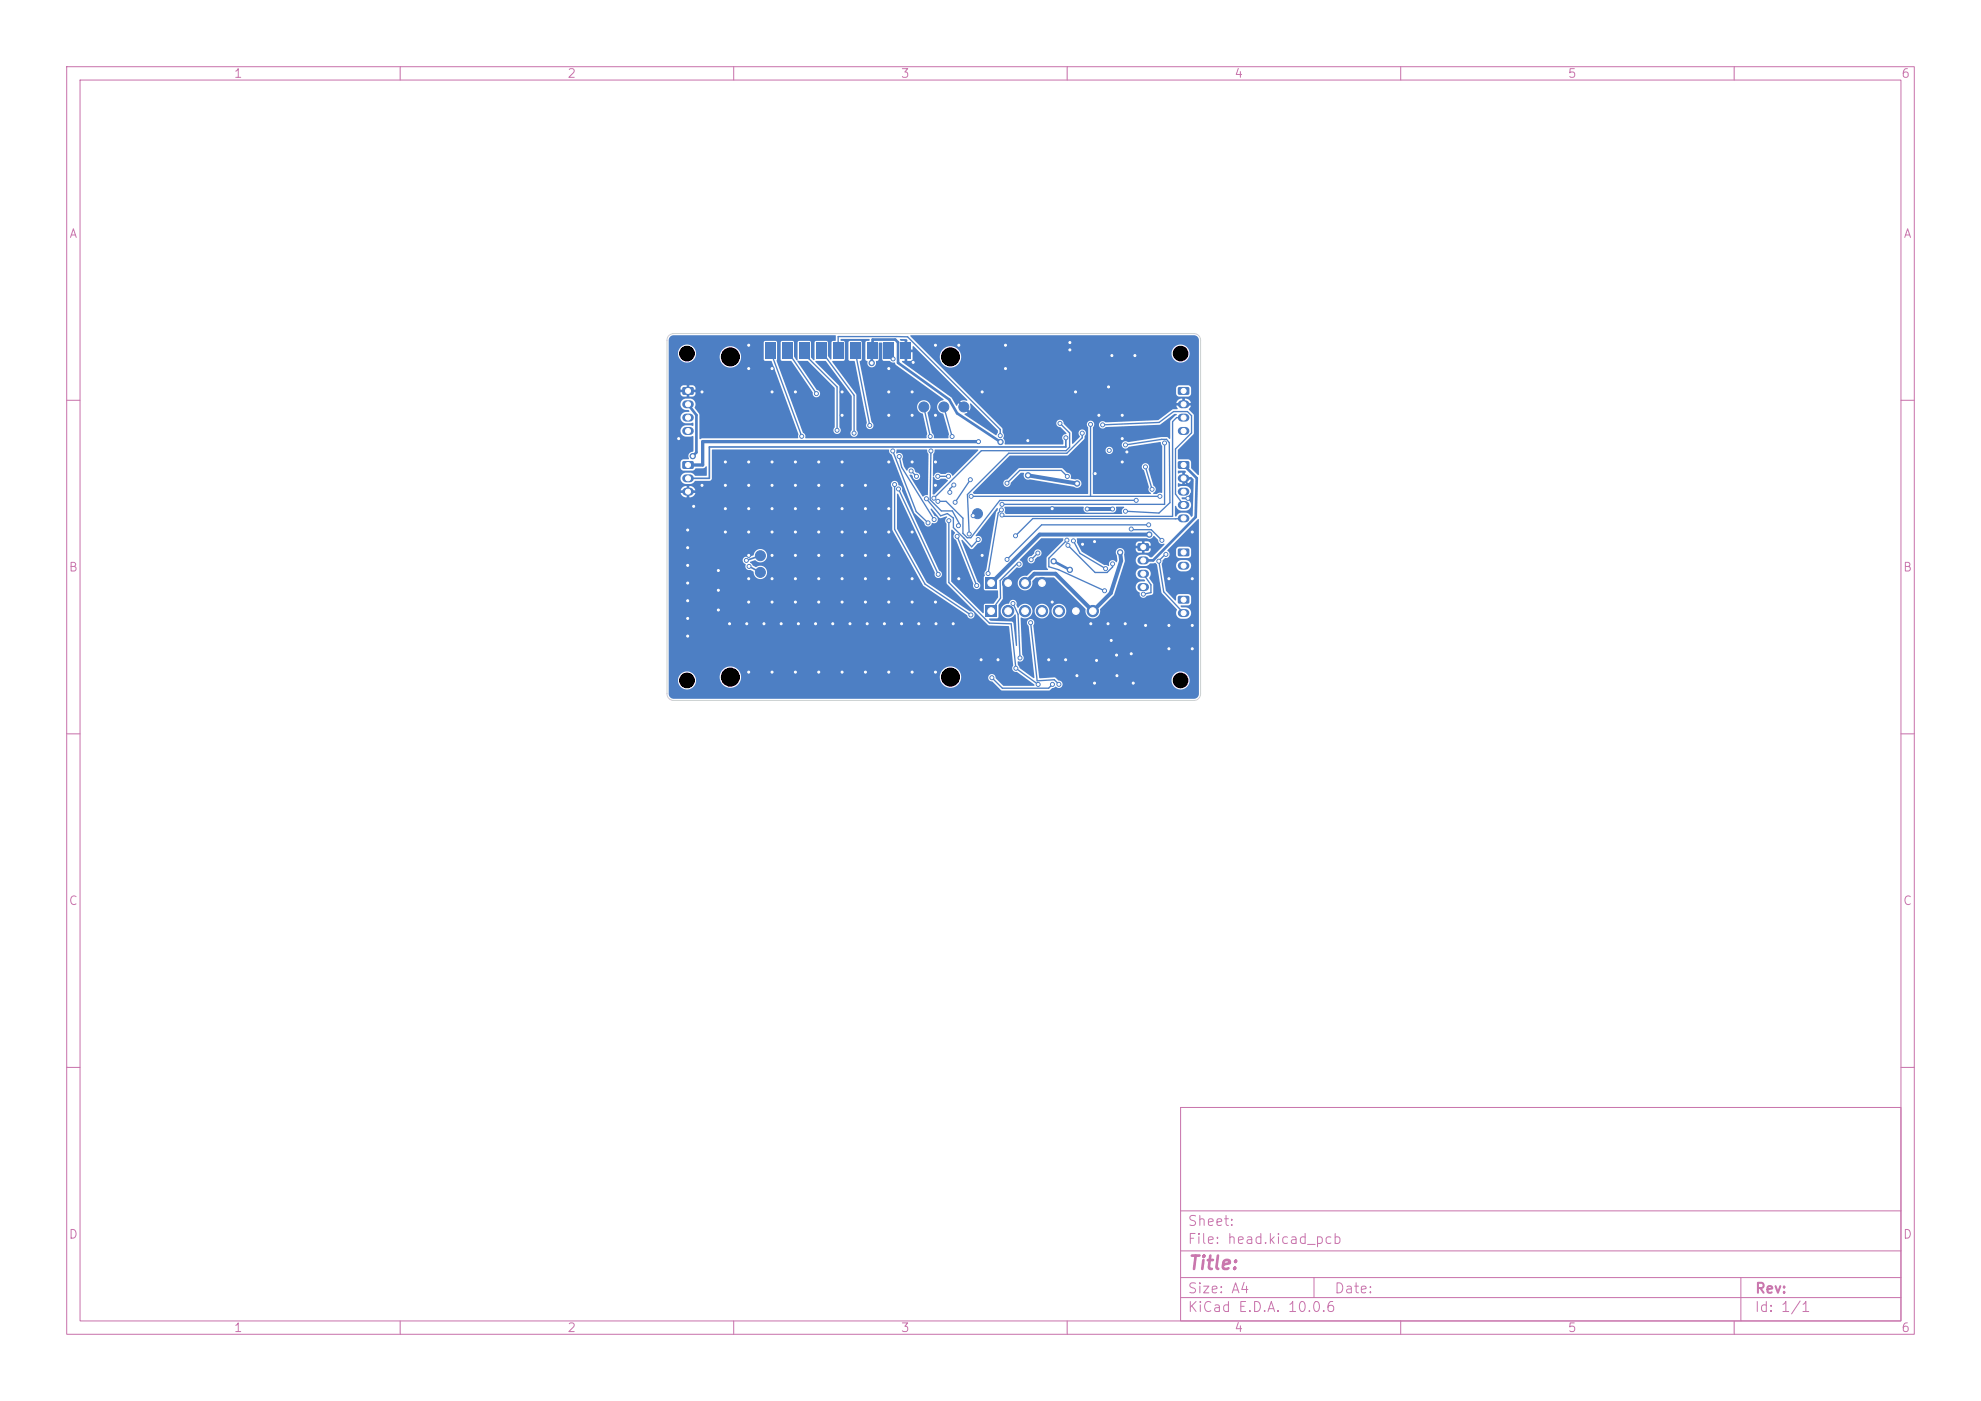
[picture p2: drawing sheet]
<svg xmlns="http://www.w3.org/2000/svg" width="297mm" height="210mm" viewBox="0 0 297 210" stroke-linecap="round" stroke-linejoin="round" font-family="sans-serif">
<defs><g id="words">
<text font-size="2" fill="#c872ab" x="178" y="190.8">Title:</text>
<g font-size="1.5" fill="#c872ab">
<text x="178" y="184.1">Sheet:</text>
<text x="178" y="186.8">File: head.kicad_pcb</text>
<text x="178" y="197">KiCad E.D.A. 10.0.6</text>
<text x="178" y="194.2">Size: A4</text>
<text x="200" y="194.2">Date:</text>
<text x="263" y="197">Id: 1/1</text>
<text x="263" y="194.2">Rev:</text>
</g>
<g font-size="1.3" fill="#c872ab">
<text x="35" y="12">1</text>
<text x="85" y="12">2</text>
<text x="135" y="12">3</text>
<text x="185" y="12">4</text>
<text x="235" y="12">5</text>
<text x="285" y="12">6</text>
<text x="10.3" y="36">A</text>
<text x="285.3" y="36">A</text>
<text x="10.2" y="86">B</text>
<text x="285.2" y="86">B</text>
<text x="10.2" y="136">C</text>
<text x="285.2" y="136">C</text>
<text x="10.2" y="186">D</text>
<text x="285.2" y="186">D</text>
<text x="35" y="200">1</text>
<text x="85" y="200">2</text>
<text x="135" y="200">3</text>
<text x="185" y="200">4</text>
<text x="235" y="200">5</text>
<text x="285" y="200">6</text>
</g>
</g></defs>
<g fill="none" stroke="#c872ab" stroke-width=".15">
<path d="M10 10h277v190h-277zM12 12h273v186h-273zM60 10v2M110 10v2M160 10v2M210 10v2M260 10v2M10 60h2M285 60h2M10 110h2M285 110h2M10 160h2"/>
<path d="M177 166h108v32h-108zM285 160h2M60 198v2M110 198v2M160 198v2M177 194.5h108M177 191.5h108M177 187.5h108M177 181.5h108M197 191.5v3M210 198v2M260 198v2"/>
<path d="M261 191.5v6.5"/>
</g>
<path d="M147.8 86.6h1.6v1.7h-1.6z" fill="#4d7fc4"/>
<g fill="#4d7fc4" stroke="#4d7fc4" stroke-width=".15">
<circle cx="151.1" cy="87.4" r=".85"/>
<circle cx="153.7" cy="87.4" r=".85"/>
<circle cx="156.2" cy="87.4" r=".85"/>
</g>
<path d="M170.6 81.5l1.5-.1 .2 .3v.7l-.3 .2h-1.3l-.2-.2z" fill="#4d7fc4"/>
<path d="M171.1 84h.6M171.1 86h.6M171.1 88h.6" fill="none" stroke="#4d7fc4" stroke-width="1.2"/>
<path d="M147.8 90.8h1.6v1.7h-1.6z" fill="#4d7fc4"/>
<g fill="#4d7fc4" stroke="#4d7fc4" stroke-width=".15">
<circle cx="151.1" cy="91.6" r=".85"/>
<circle cx="153.7" cy="91.6" r=".85"/>
<circle cx="156.2" cy="91.6" r=".85"/>
<circle cx="158.8" cy="91.6" r=".85"/>
<circle cx="161.3" cy="91.6" r=".85"/>
<circle cx="163.8" cy="91.6" r=".85"/>
</g>
<path d="M102.3 58.1l1.6-.1 .1 .3v.7l-.2 .2h-1.4l-.1-.2z" fill="#4d7fc4"/>
<path d="M102.9 60.6h.5M102.9 62.6h.5M102.9 64.6h.5" fill="none" stroke="#4d7fc4" stroke-width="1.2"/>
<path d="M176.6 58.1l1.6-.1 .1 .3v.7l-.2 .2h-1.4l-.1-.2z" fill="#4d7fc4"/>
<path d="M177.2 60.6h.5M177.2 62.6h.5M177.2 64.6h.5" fill="none" stroke="#4d7fc4" stroke-width="1.2"/>
<path d="M176.6 82.3l1.6-.1 .1 .3v.7l-.2 .2h-1.4l-.1-.2z" fill="#4d7fc4"/>
<path d="M177.2 84.8h.5" fill="none" stroke="#4d7fc4" stroke-width="1.2"/>
<path d="M176.6 89.4l1.6-.1 .1 .3v.7l-.2 .2h-1.4l-.1-.2z" fill="#4d7fc4"/>
<path d="M177.2 91.9h.5" fill="none" stroke="#4d7fc4" stroke-width="1.2"/>
<path d="M176.6 69.2l1.6-.1 .1 .3v.7l-.2 .2h-1.4l-.1-.2z" fill="#4d7fc4"/>
<path d="M177.2 71.7h.5M177.2 73.7h.5M177.2 75.7h.5M177.2 77.7h.5" fill="none" stroke="#4d7fc4" stroke-width="1.2"/>
<path d="M102.3 69.2l1.6-.1 .1 .3v.7l-.2 .2h-1.4l-.1-.2z" fill="#4d7fc4"/>
<path d="M102.9 71.7h.5M102.9 73.7h.5" fill="none" stroke="#4d7fc4" stroke-width="1.2"/>
<g fill="#4d7fc4">
<path d="M135.1 51.4h1.5v2.5h-1.5z"/>
<path d="M132.5 51.4h1.5v2.5h-1.5z"/>
<path d="M130 51.4h1.5v2.5h-1.5z"/>
<path d="M127.4 51.4h1.5v2.5h-1.5z"/>
<path d="M124.9 51.4h1.5v2.5h-1.5z"/>
<path d="M122.4 51.4h1.5v2.5h-1.5z"/>
<path d="M119.8 51.4h1.5v2.5h-1.5z"/>
<path d="M117.3 51.4h1.5v2.5h-1.5z"/>
<path d="M114.7 51.4h1.5v2.5h-1.5z"/>
</g>
<g fill="#4d7fc4" stroke="#4d7fc4" stroke-width=".15">
<circle cx="138.5" cy="61" r=".75"/>
<circle cx="114" cy="83.3" r=".75"/>
<circle cx="114" cy="88.3" r=".75"/>
<circle cx="146.5" cy="77" r=".75"/>
<circle cx="114" cy="85.8" r=".75"/>
<circle cx="144.5" cy="61" r=".75"/>
<circle cx="141.5" cy="61" r=".75"/>
<circle cx="130.7" cy="54.4" r=".4"/>
<circle cx="160.4" cy="85.4" r=".4"/>
<circle cx="103.9" cy="68.4" r=".4"/>
<circle cx="158" cy="84.1" r=".4"/>
<circle cx="150" cy="66.3" r=".4"/>
<circle cx="140.2" cy="69.3" r=".3"/>
<circle cx="160.4" cy="51.3" r=".3"/>
<circle cx="136.8" cy="100.8" r=".3"/>
<circle cx="112" cy="93.5" r=".3"/>
<circle cx="168.9" cy="67.7" r=".3"/>
<circle cx="133.2" cy="76.3" r=".3"/>
<circle cx="133.2" cy="55.3" r=".3"/>
<circle cx="103.1" cy="84.8" r=".3"/>
<circle cx="140.2" cy="62.3" r=".3"/>
<circle cx="129.8" cy="76.3" r=".3"/>
<circle cx="169.6" cy="98" r=".3"/>
<circle cx="133.2" cy="69.3" r=".3"/>
<circle cx="126.2" cy="62.3" r=".3"/>
<circle cx="112.2" cy="51.7" r=".3"/>
<circle cx="161.5" cy="101.3" r=".3"/>
<circle cx="115.8" cy="86.8" r=".3"/>
<circle cx="129.8" cy="86.8" r=".3"/>
<circle cx="164.2" cy="71" r=".3"/>
<circle cx="167.5" cy="101.3" r=".3"/>
<circle cx="119.2" cy="69.3" r=".3"/>
<circle cx="109.4" cy="93.5" r=".3"/>
<circle cx="166.7" cy="53.3" r=".3"/>
<circle cx="119.2" cy="90.3" r=".3"/>
<circle cx="108.8" cy="72.7" r=".3"/>
<circle cx="150.8" cy="55.3" r=".3"/>
<circle cx="126.2" cy="90.3" r=".3"/>
<circle cx="164.7" cy="62.3" r=".3"/>
<circle cx="105.2" cy="72.7" r=".3"/>
<circle cx="136.9" cy="54.3" r=".3"/>
<circle cx="117.1" cy="93.5" r=".3"/>
<circle cx="159.8" cy="98.9" r=".3"/>
<circle cx="133.2" cy="62.3" r=".3"/>
<circle cx="175.3" cy="93.8" r=".3"/>
<circle cx="112.2" cy="83.3" r=".3"/>
<circle cx="129.8" cy="90.3" r=".3"/>
<circle cx="108.8" cy="69.3" r=".3"/>
<circle cx="103.1" cy="79.4" r=".3"/>
<circle cx="143.8" cy="51.7" r=".3"/>
<circle cx="129.8" cy="79.7" r=".3"/>
<circle cx="178.7" cy="97.3" r=".3"/>
<circle cx="168.2" cy="65.7" r=".3"/>
<circle cx="162.3" cy="81.6" r=".3"/>
<circle cx="112.2" cy="69.3" r=".3"/>
<circle cx="103.1" cy="90" r=".3"/>
<circle cx="112.2" cy="55.3" r=".3"/>
<circle cx="107.7" cy="91.4" r=".3"/>
<circle cx="136.8" cy="58.7" r=".3"/>
<circle cx="166.2" cy="58" r=".3"/>
<circle cx="140.2" cy="100.8" r=".3"/>
<circle cx="130" cy="93.5" r=".3"/>
<circle cx="103.1" cy="87.4" r=".3"/>
<circle cx="136.8" cy="69.3" r=".3"/>
<circle cx="119.2" cy="58.7" r=".3"/>
<circle cx="164.1" cy="81.2" r=".3"/>
<circle cx="129.8" cy="72.7" r=".3"/>
<circle cx="136.8" cy="62.3" r=".3"/>
<circle cx="122.8" cy="83.3" r=".3"/>
<circle cx="127.4" cy="93.5" r=".3"/>
<circle cx="169.9" cy="102.4" r=".3"/>
<circle cx="122.8" cy="72.7" r=".3"/>
<circle cx="135.2" cy="93.5" r=".3"/>
<circle cx="104" cy="75.9" r=".3"/>
<circle cx="175.3" cy="97.3" r=".3"/>
<circle cx="108.8" cy="79.7" r=".3"/>
<circle cx="149.6" cy="98.9" r=".3"/>
<circle cx="147.1" cy="98.9" r=".3"/>
<circle cx="137.8" cy="93.5" r=".3"/>
<circle cx="133.2" cy="58.7" r=".3"/>
<circle cx="178.8" cy="86.8" r=".3"/>
<circle cx="105.2" cy="58.7" r=".3"/>
<circle cx="132.6" cy="93.5" r=".3"/>
<circle cx="126.2" cy="86.8" r=".3"/>
<circle cx="136.8" cy="86.8" r=".3"/>
<circle cx="164.1" cy="102.4" r=".3"/>
<circle cx="171.8" cy="93.8" r=".3"/>
<circle cx="147.2" cy="83.3" r=".3"/>
<circle cx="115.8" cy="100.8" r=".3"/>
<circle cx="112.2" cy="90.3" r=".3"/>
<circle cx="157.2" cy="98.9" r=".3"/>
<circle cx="115.8" cy="55.3" r=".3"/>
<circle cx="157.8" cy="90.3" r=".3"/>
<circle cx="129.8" cy="83.3" r=".3"/>
<circle cx="133.2" cy="83.3" r=".3"/>
<circle cx="161.2" cy="58.7" r=".3"/>
<circle cx="122.8" cy="76.3" r=".3"/>
<circle cx="119.2" cy="72.7" r=".3"/>
<circle cx="119.3" cy="100.8" r=".3"/>
<circle cx="129.8" cy="100.8" r=".3"/>
<circle cx="112.3" cy="86.8" r=".3"/>
<circle cx="163.5" cy="93.5" r=".3"/>
<circle cx="164.4" cy="99" r=".3"/>
<circle cx="142.9" cy="93.5" r=".3"/>
<circle cx="175.3" cy="86.8" r=".3"/>
<circle cx="168.7" cy="93.5" r=".3"/>
<circle cx="112.2" cy="79.7" r=".3"/>
<circle cx="147.2" cy="58.7" r=".3"/>
<circle cx="168.2" cy="62.3" r=".3"/>
<circle cx="160.4" cy="52.4" r=".3"/>
<circle cx="167.4" cy="98.2" r=".3"/>
<circle cx="126.2" cy="72.7" r=".3"/>
<circle cx="122.8" cy="86.8" r=".3"/>
<circle cx="133.2" cy="100.8" r=".3"/>
<circle cx="107.7" cy="88.5" r=".3"/>
<circle cx="126.2" cy="79.7" r=".3"/>
<circle cx="115.8" cy="90.3" r=".3"/>
<circle cx="170.2" cy="53.3" r=".3"/>
<circle cx="126.2" cy="83.3" r=".3"/>
<circle cx="178.1" cy="74.7" r=".3"/>
<circle cx="115.8" cy="76.3" r=".3"/>
<circle cx="119.3" cy="86.8" r=".3"/>
<circle cx="112.3" cy="100.8" r=".3"/>
<circle cx="166.6" cy="96" r=".3"/>
<circle cx="103.1" cy="92.7" r=".3"/>
<circle cx="124.9" cy="93.5" r=".3"/>
<circle cx="140.2" cy="51.7" r=".3"/>
<circle cx="114.5" cy="93.5" r=".3"/>
<circle cx="178.8" cy="93.8" r=".3"/>
<circle cx="133.2" cy="79.7" r=".3"/>
<circle cx="122.3" cy="93.5" r=".3"/>
<circle cx="133.2" cy="86.8" r=".3"/>
<circle cx="122.8" cy="69.3" r=".3"/>
<circle cx="115.8" cy="72.7" r=".3"/>
<circle cx="150.8" cy="51.7" r=".3"/>
<circle cx="122.8" cy="100.8" r=".3"/>
<circle cx="119.7" cy="93.5" r=".3"/>
<circle cx="115.8" cy="58.7" r=".3"/>
<circle cx="122.8" cy="90.3" r=".3"/>
<circle cx="166.1" cy="93.5" r=".3"/>
<circle cx="126.2" cy="69.3" r=".3"/>
<circle cx="140.3" cy="93.5" r=".3"/>
<circle cx="143.8" cy="86.8" r=".3"/>
<circle cx="140.2" cy="90.3" r=".3"/>
<circle cx="126.2" cy="76.3" r=".3"/>
<circle cx="115.8" cy="69.3" r=".3"/>
<circle cx="112.2" cy="76.3" r=".3"/>
<circle cx="133.2" cy="90.3" r=".3"/>
<circle cx="112.2" cy="72.7" r=".3"/>
<circle cx="126.2" cy="58.7" r=".3"/>
<circle cx="107.7" cy="85.5" r=".3"/>
<circle cx="119.2" cy="79.7" r=".3"/>
<circle cx="140.2" cy="72.7" r=".3"/>
<circle cx="157.8" cy="76.3" r=".3"/>
<circle cx="115.8" cy="83.3" r=".3"/>
<circle cx="119.2" cy="83.3" r=".3"/>
<circle cx="101.7" cy="65.7" r=".3"/>
<circle cx="154.1" cy="66.1" r=".3"/>
<circle cx="168.2" cy="69.3" r=".3"/>
<circle cx="103.1" cy="82.1" r=".3"/>
<circle cx="136.8" cy="90.3" r=".3"/>
<circle cx="126.2" cy="100.8" r=".3"/>
<circle cx="119.2" cy="76.3" r=".3"/>
<circle cx="136.8" cy="79.7" r=".3"/>
<circle cx="103.1" cy="95.4" r=".3"/>
<circle cx="108.8" cy="76.3" r=".3"/>
<circle cx="122.8" cy="79.7" r=".3"/>
<circle cx="115.8" cy="79.7" r=".3"/>
<circle cx="178.7" cy="79.7" r=".3"/>
<circle cx="172.3" cy="80.1" r=".4"/>
<circle cx="146.7" cy="66.2" r=".3"/>
<circle cx="167.9" cy="82.8" r=".4"/>
<circle cx="163" cy="76.3" r=".3"/>
<circle cx="154.1" cy="71.3" r=".4"/>
<circle cx="161.5" cy="72.5" r=".4"/>
<circle cx="133.9" cy="53.8" r=".3"/>
<circle cx="166.8" cy="76.3" r=".3"/>
<circle cx="171.4" cy="89.1" r=".3"/>
<circle cx="134.7" cy="73.3" r=".3"/>
<circle cx="160" cy="81" r=".3"/>
<circle cx="140.7" cy="86.1" r=".3"/>
<circle cx="165.6" cy="88.6" r=".3"/>
<circle cx="154.6" cy="83.9" r=".3"/>
<circle cx="146.7" cy="80.9" r=".3"/>
<circle cx="155.6" cy="82.9" r=".3"/>
<circle cx="138.9" cy="74.8" r=".3"/>
<circle cx="165.3" cy="63.7" r=".3"/>
<circle cx="152.8" cy="84.6" r=".3"/>
<circle cx="151" cy="83.9" r=".3"/>
<circle cx="172.2" cy="78.7" r=".3"/>
<circle cx="163.5" cy="63.6" r=".3"/>
<circle cx="145.6" cy="74.4" r=".3"/>
<circle cx="148.1" cy="86" r=".3"/>
<circle cx="173.9" cy="74.4" r=".3"/>
<circle cx="150.1" cy="76.4" r=".3"/>
<circle cx="145.3" cy="80" r=".3"/>
<circle cx="162.3" cy="64.9" r=".3"/>
<circle cx="150.2" cy="75.6" r=".3"/>
<circle cx="174.6" cy="66.4" r=".3"/>
<circle cx="150.2" cy="77.2" r=".3"/>
<circle cx="172.7" cy="73.3" r=".3"/>
<circle cx="171.7" cy="70" r=".3"/>
<circle cx="173.7" cy="84.1" r=".3"/>
<circle cx="174.8" cy="83.1" r=".3"/>
<circle cx="158.9" cy="63.5" r=".3"/>
<circle cx="140" cy="74.7" r=".3"/>
<circle cx="159.8" cy="65.6" r=".3"/>
<circle cx="166.3" cy="67.5" r=".3"/>
<circle cx="169.6" cy="79.3" r=".3"/>
<circle cx="174.2" cy="81" r=".3"/>
<circle cx="168.7" cy="66.7" r=".3"/>
<circle cx="168.7" cy="76.6" r=".3"/>
<circle cx="152.3" cy="80.3" r=".3"/>
<circle cx="139.1" cy="78.4" r=".3"/>
<circle cx="130.4" cy="63.8" r=".3"/>
<circle cx="133.9" cy="67.6" r=".3"/>
<circle cx="140" cy="77.9" r=".3"/>
<circle cx="122.4" cy="59" r=".3"/>
<circle cx="134.8" cy="68.4" r=".3"/>
<circle cx="143.7" cy="78.8" r=".3"/>
<circle cx="128" cy="64.9" r=".3"/>
<circle cx="139.6" cy="67.6" r=".3"/>
<circle cx="120.2" cy="65.4" r=".3"/>
<circle cx="152.9" cy="98.6" r=".3"/>
<circle cx="157.8" cy="102.6" r=".3"/>
<circle cx="143.5" cy="80.4" r=".3"/>
<circle cx="151.9" cy="90.5" r=".3"/>
<circle cx="148.7" cy="101.6" r=".3"/>
<circle cx="146.4" cy="87.8" r=".3"/>
<circle cx="152.3" cy="100.2" r=".3"/>
<circle cx="142.3" cy="78" r=".3"/>
<circle cx="155.6" cy="102.6" r=".3"/>
<circle cx="145.9" cy="77.3" r=".3"/>
<circle cx="143.2" cy="75.3" r=".3"/>
<circle cx="160" cy="71.4" r=".3"/>
<circle cx="150" cy="65.3" r=".3"/>
<circle cx="151" cy="72.4" r=".3"/>
<circle cx="145.5" cy="71.9" r=".3"/>
<circle cx="170.3" cy="75" r=".3"/>
<circle cx="140.6" cy="75.2" r=".3"/>
<circle cx="136.6" cy="70.6" r=".3"/>
<circle cx="140.6" cy="71.4" r=".3"/>
<circle cx="143" cy="72.7" r=".3"/>
<circle cx="142.4" cy="73.8" r=".3"/>
<circle cx="142.2" cy="71.4" r=".3"/>
<circle cx="137.4" cy="71.4" r=".3"/>
<circle cx="125.5" cy="64.5" r=".3"/>
<circle cx="139.5" cy="65.4" r=".3"/>
<circle cx="142.7" cy="65.4" r=".3"/>
<circle cx="145.6" cy="92.2" r=".3"/>
<circle cx="158.8" cy="102.6" r=".3"/>
<circle cx="154.5" cy="93.3" r=".3"/>
<circle cx="134.1" cy="72.6" r=".3"/>
<circle cx="112.3" cy="84.9" r=".3"/>
<circle cx="111.9" cy="84" r=".3"/>
<circle cx="160.1" cy="81.7" r=".3"/>
<circle cx="166.8" cy="84.5" r=".3"/>
<circle cx="160.9" cy="81.1" r=".3"/>
<circle cx="165.8" cy="85.2" r=".3"/>
</g>
<path d="M130.7 54.4l.1-3.5h3.4l.4 .4v3.1l7.7 5.5 1.2 2.1 6.5 4.3M103.1 60.6l1.3 1.6v5.6l-.5 .6M177.4 69.7l2 2-.1 5.8-6.4 6.5h-1.5M158 84.1l2.4 1.3" fill="none" stroke="#4d7fc4" stroke-width=".4"/>
<path d="M177.8 72.3l.9 .9a1.41 1.41 0 0 1-.6 1.4v.1" fill="none" stroke="#4d7fc4" stroke-width=".3"/>
<path d="M133.3 52.6v.6l.6 .6M154.1 71.3l7.4 1.2M163 76.3h3.8M167.9 82.8l.2 1.2-1.6 4.9-2.7 2.7-5.6-5.6h-3.1l-1.4 1.4M172.3 80.1h-16.4l-7.3 7.3" fill="none" stroke="#4d7fc4" stroke-width=".6"/>
<path d="M146.7 66.2h-41.3v3.5h-2.3" fill="none" stroke="#4d7fc4" stroke-width=".5"/>
<g fill="none" stroke="#4d7fc4" stroke-width=".2">
<path d="M115.5 52.6l4.7 12.8M118 52.6l4.4 6.4M120.6 52.6v.5l4.9 4.9v6.5M123.1 52.6l4.9 6.7v5.6M125.7 52.6v-2.1h10.4l13.9 13.9v.9M128.2 52.6l2.2 11.2M133.9 67.6l3.5 9.1 1.7 1.7M134.1 72.6v6.7l4.6 8.3 6.9 4.6M134.7 73.3l6 12.8M134.8 68.4l.4 1.6 4.8 7.9M136.6 70.6l.8 .8M138.5 61l1 4.4"/>
<path d="M138.9 74.8l2.1 2.5 1-.3 .9 .7v1.4l2.8 2.9 1-1.1M139.6 67.6l-.1 7.3 1.6 1.7h1.7l1.1 2-.2 .2M140.6 71.4h1.6M141.5 61l1.2 4.4M142.3 78v9.3l6 6.1 3.3 .1 .7 6.7 3.3 2.4M143 72.7l-.6 .6v.5M145.5 71.9l-2.3 3.4M145.6 74.4h28.3M150.1 76.4l-.4 .5-1.6 9.1M158.9 63.5l1.5 1.4v2.1l-.6 .6h-12.7l-7.1 7.1M160 71.4l-.9-.9h-6.2l-1.9 1.9M162.3 64.9v.7l-2.4 2.3h-8.7l-6.2 6.2 .3 5.9"/>
<path d="M163.5 63.6v10.8M165.3 63.7l8.5-.4 2.1-1.6h2.1l.6 .6v2.6l-2.4 2.4v6.8l1.2 1.6M168.7 66.7l5.5-.8h.7l.4 .5 .1 9-1.6 1.5-5.1-.3M169.6 79.3l.1 .1h2.9l1.6 1.6M170.3 75h-20.4l-4.3 5.6h-.6l-.6-.6v-2.3l-2.6-2.5h-1.2M171.7 70l1 3.3M172.2 78.7h-16l-5.2 5.2M174.6 66.4v9.2h-24.4M177.4 62.6h-1l-.6 .6v14.2h-25.4l-.2-.2M177.4 77.7h-22.6l-2.5 2.6M143.5 80.4l2.9 7.4M151.9 90.5l.7 1.6 .3 6.5"/>
<path d="M152.8 84.6l-.3-.1-2.6 2.5 .1 2.7-1.4 1.9M154.5 93.3l1 8.8 2.6-.2 .7 .7M155.6 82.9l-1 1M160 81l-2.8 2.7v1.3l1.5 .4 6.9 3.2M160.1 81.7l4.1 4.1h1.8l.8-.8v-.5M160.9 81.1l1 1.8 3.9 2.3M171.4 86l1.2 1.7v1.1l-1.2 .3M173.7 84.1l.8 4.6 2.9 3.2M174.8 83.1l-.9 .8M148.7 101.6l1.6 1.6h6.9l.6-.6"/>
</g>
<path d="M159.8 65.6v1.4h-53.5v4.7h-3.2M112.3 84.9l1.7 .9M114 83.3l-2.1 .7" fill="none" stroke="#4d7fc4" stroke-width=".25"/>
<g fill="#4d7fc4">
<path d="M100.5 50.5l.5-.2h24.3v.8h-.5l-.1 .2-.1 2.6-.5-.6v-2l-.1-.2-1.8 .1-.1 2.7-.1 .1-.4-.4v-2.3l-.2-.2-1.8 .1v2.7l-.1 .1-.5-.6v-2.2l-1.7-.1-.2 .2v2.6l.2 .2h1.3l3.2 4.7a.58 .58 0 0 0 .4 .7 .58 .58 0 0 0 .7-.4 .58 .58 0 0 0-.5-.7l-2.9-4.2 .1-.2 1.5 .1 4 4v5.9a.57 .57 0 0 0 0 .9 .57 .57 0 0 0 .8 0 .57 .57 0 0 0 0-.9l-.1-6.1-3.5-3.6v-.2h1.5l3.9 5.2v5.2a.57 .57 0 0 0-.1 .8 .57 .57 0 0 0 .9 0 .57 .57 0 0 0-.1-.8v-5.4l-3.6-4.9 .1-.1h1.5l.2-.2 .1-2.6h.5v2.6l.2 .2 .8 .1 1.8 9.2a.56 .56 0 0 0 .1 .8 .56 .56 0 0 0 .8-.2 .56 .56 0 0 0-.2-.8l-1.8-9 .3-.3v-2.6l-.2-.2h-1.6l-.2 .2h-.5l-.2-.2h-.4l-.1-.3h4.3l.1 .3h-.5l-.2 .2v2.6l.3 .2a.69 .69 0 0 0 .6 1 .69 .69 0 0 0 .7-.9l.4-.2v-.1v-2.4l.1-.1h.4l.1 .1v2.5l1.1 .1 .3 .2h.4l.3 .4 7 5.1v.2a1.05 1.05 0 0 0-.9 1 1.05 1.05 0 0 0 .9 1.1l.9 3-.1 .5h-2.2a.7 .7 0 0 0-.3-.7l-.6-3.1a1.01 1.01 0 0 0 0-1.6 1.01 1.01 0 0 0-1.5 .4 1.01 1.01 0 0 0 .7 1.4l.7 3-.2 .7-18.1-.1a.66 .66 0 0 0-.3-.8l-4-10.7 .1-2.8-.2-.2h-1.6l-.2 .2v2.6l.2 .2 1 .1 4 10.9-.1 .6h-14.3l-.4 .1v-3.6l-.7-1.2a.85 .85 0 0 0-.7-1.3 1.36 1.36 0 0 0-1.2 .2 .91 .91 0 0 0-.1 1.2 .91 .91 0 0 0 1 .4l.2 .1-.1 .1a.92 .92 0 0 0-1 .3 .92 .92 0 0 0-.2 1l.5 .4h1.3v.4l-.4-.1a1.36 1.36 0 0 0-1.2 .2 .85 .85 0 0 0-.2 .9 .85 .85 0 0 0 .7 .7l1.1-.1 .1 2.2a1.21 1.21 0 0 0-.8 .8l.1 .4h-.1l-.8 .1-.3 .2-.1 1.1 .3 .3h1.6l.4-.3h1.1l.4-.3 .2 .1-.1 1.3h-1.7l-.4-.4-.3-.1a1.36 1.36 0 0 0-1.2 .2 .85 .85 0 0 0-.2 .9 .85 .85 0 0 0 .7 .7 1.36 1.36 0 0 0 1.2-.2l.2-.3h2.2l.3-.2 .1-4.5h26.5a.58 .58 0 0 0 .3 .7l3.4 8.7 1.6 1.6a.57 .57 0 0 0 .5 .5 .57 .57 0 0 0 .6-.5 .59 .59 0 0 0 .9-.3 .59 .59 0 0 0-.5-.8l-.6-.9 .1-.2 1.3 1.4 .2 .1 .8-.3h.1v.2a.59 .59 0 0 0-.1 .9v9l6.2 6.2 3.2 .2 .6 5.8a.6 .6 0 0 0-.1 .7 .6 .6 0 0 0 .7 .3l2.6 1.9v.1l-4.6 .1-1.2-1.2a.57 .57 0 0 0-.6-.6 .57 .57 0 0 0-.6 .7 .57 .57 0 0 0 .7 .5l1.4 1.3h7.1l1-.6a.58 .58 0 0 0 1-.1 .58 .58 0 0 0-.6-.8l-.1-.1h17a1.35 1.35 0 0 0 1.9 1.4 1.35 1.35 0 0 0 .4-2.3 1.35 1.35 0 0 0-2.2 .7l-.1 .2h-17l-.5-.4-2.3 .2-.9-7.9a.57 .57 0 0 0 0-.9 .57 .57 0 0 0-.8 .1 .57 .57 0 0 0 .1 .9l.9 7.7h-.2l-2-1.4-.3-.5v-.5l.1-.1a.57 .57 0 0 0 .7-.2 .57 .57 0 0 0-.1-.8l-.2-5.5a1.14 1.14 0 0 0 1.7-1.1h.3v.2a1.1 1.1 0 0 0 1.2 1 1.1 1.1 0 0 0 1-1.2h.4v.2a1.1 1.1 0 0 0 1.6 .8 1.1 1.1 0 0 0 0-1.8 1.1 1.1 0 0 0-1.6 .8h-.4v-.2a1.1 1.1 0 0 0-1.2-.8 1.1 1.1 0 0 0-1 1h-.3v-.2a1.16 1.16 0 0 0-1-.8 1.16 1.16 0 0 0-1.2 .6l-.2-.3a.6 .6 0 0 0-.4-.9 .6 .6 0 0 0-.7 .6 1.13 1.13 0 0 0-1.1 1.7 1.13 1.13 0 0 0 2-.1l.1 .1 .2 4.5-.1 .1-.5-3.5-.3-.1-3.1-.1-.2-.3 .1-.1h1.1l.2-.2v-1.8l.7-1-.1-2.5 2.1-2.1a.61 .61 0 0 0 .9-.3 .61 .61 0 0 0-.4-.9l.1-.1h1a.57 .57 0 0 0 .6 .7 .57 .57 0 0 0 .6-.7l.4-.3a.56 .56 0 0 0 .5-.6 .56 .56 0 0 0-.6-.6 .56 .56 0 0 0-.5 .7l-.4 .3a.55 .55 0 0 0-.6 .5h-1l3.1-3.1 3.3 .1v.3l-2.5 2.4v1.5l.2 .4-2.2 .1-.9 .8a1.12 1.12 0 0 0-1.4 1.1 1.12 1.12 0 0 0 1.3 1.1 1.12 1.12 0 0 0 .9-1.4l.5-.5h2.7l4.7 4.7a1.14 1.14 0 0 0 1.1 1.4 1.14 1.14 0 0 0 1.1-1.4l2.1-2.2 1.1-3.2h2.2a.86 .86 0 0 0 .7 1h.5l.2 .2h-.1h-.6a.9 .9 0 0 0-.7 .9 .9 .9 0 0 0 .6 .9 .57 .57 0 0 0 .3 .7 .57 .57 0 0 0 .7-.3l.8-.1 .2-.3v-1.3l-.6-1a.85 .85 0 0 0 .2-.9 .85 .85 0 0 0-.7-.6 1.36 1.36 0 0 0-1.2 .2l-.3 .6h-2.2l.5-1.8v-1.4l-.1-.3h1.8l.2 .4h.7v-.5h.4v.5h.5l.4-.2v-.4h-.8v-.4h.8a.52 .52 0 0 0-.4-.7h-.5v.6h-.4v-.6l-.5 .1-.3 .1-.1 .5h.8v.4h-.8v.2h-1.9a.66 .66 0 0 0-.9-.1 .66 .66 0 0 0-.1 .9l.1 .8-.1 .3h-.1a.57 .57 0 0 0-.8-.3 .57 .57 0 0 0-.2 .8l-.1 .1-.4-.2h-.3l-3.3-2-.7-1.4-.1-.6h10.6a.76 .76 0 0 0 1-.4l.6 .7a.61 .61 0 0 0 1 .5v.2l-1.9 1.8a.51 .51 0 0 1-.6-.3l-.3-.1a1.36 1.36 0 0 0-1.2 .2 .85 .85 0 0 0-.3 .9 .85 .85 0 0 0 .7 .7 1.36 1.36 0 0 0 1.2-.2l.2-.2 .8-.1 .3 .2 .6 4.2 2.4 2.6a.85 .85 0 0 0 .6 1.4 1.36 1.36 0 0 0 1.2-.2 .85 .85 0 0 0 .2-.9 .85 .85 0 0 0-.7-.7h-.6l-.2-.2 1.2-.1 .2-.1 .2-.3v-.9l-.2-.2-.3-.2-1.4 .1-.3 .2-.1 .6-.1 .1-1.4-1.5-.6-3.8h2.1v.2a.85 .85 0 0 0 .8 .8 1.36 1.36 0 0 0 1.2-.2 .85 .85 0 0 0 .2-.9 .85 .85 0 0 0-.7-.7 1.36 1.36 0 0 0-1.2 .2l-.3 .6h-2.1l.1-.7 .4-.4a.6 .6 0 0 0 .6-.4 .6 .6 0 0 0-.3-.7l.1-.1h1.2v.9l.3 .3 1.5 .1a.49 .49 0 0 0 .5-.5v-.9l-.2-.2-.2-.1h-1.5l-.2 .1-.2 .3h-1.2l4.6-4.6v26.2a.75 .75 0 0 1-.7 .7h-78a.75 .75 0 0 1-.7-.7v-2.1h1.3a1.35 1.35 0 0 0 1.7 1.4 1.35 1.35 0 0 0 .9-1.9h3.7v.2a1.61 1.61 0 0 0 1.7 1.5 1.61 1.61 0 0 0 1.5-1.7h29.8v.2a1.61 1.61 0 0 0 2.4 1.3 1.61 1.61 0 0 0 0-2.8 1.61 1.61 0 0 0-2.4 1.3h-29.8v-.3a1.61 1.61 0 0 0-1.7-1.2 1.61 1.61 0 0 0-1.5 1.5h-3.7v-.1a1.35 1.35 0 0 0-1.5-.6 1.35 1.35 0 0 0-1.1 1.2h-1.3v-18h11l.1 .3 .4 .4v.1a.58 .58 0 0 0 .1 .6 .58 .58 0 0 0 .6 .1l.4 .3a1.02 1.02 0 0 0 1 1.1 1.02 1.02 0 0 0 1.1-1.1 1.02 1.02 0 0 0-1.3-.9l-.4 .2-.4-.2-.4-.4v-.2l.7-.2a1.01 1.01 0 0 0 1.6-.2 1.01 1.01 0 0 0-.5-1.5 1.01 1.01 0 0 0-1.3 .9l-.9 .3a.56 .56 0 0 0-.8 .4h-11v-10.4h2.5v.4h-.8a.84 .84 0 0 0 1 .7v-.6h.4v.6l.4-.1 .4-.4 .1-.2h-.8v-.4h.8a.84 .84 0 0 0-.9-.6v.5h-.4v-.5h-.2l-.5 .1-.3 .5h-1.7v-.9h33.3l.2 .5v6.4l4.6 8.3 6.6 4.4a.57 .57 0 0 0 .6 .5 .57 .57 0 0 0 .5-.7 .57 .57 0 0 0-.7-.4l-6.5-4.3-4.4-8v-5.3h.2l5.4 11.8a.57 .57 0 0 0 .3 .8 .57 .57 0 0 0 .8-.4 .57 .57 0 0 0-.4-.7l-5.6-12a.83 .83 0 0 0-.5-.9 .55 .55 0 0 0-.5-.5 .55 .55 0 0 0-.6 .5h-33.3v-13.6h1.7l.2 .3 .3 .1h.5v-.5h.4v.5h.6l.3-.4v-.2h-.8v-.4h.8l-.1-.4-.4-.3h-.4v.6h-.4v-.6l-.6 .1-.2 .1-.2 .5h.8v.4h-.8v.2h-1.7v-6.1h1.3a1.35 1.35 0 0 0 1.2 1.4 1.35 1.35 0 0 0 1.5-.9h3.6v.2a1.61 1.61 0 0 0 2.4 1.3 1.61 1.61 0 0 0 0-2.8 1.61 1.61 0 0 0-2.4 1.3l-3.6-.1a1.35 1.35 0 0 0-1.1-1.6 1.35 1.35 0 0 0-1.6 1.2h-1.3v-1.9z"/>
<path d="M142.6 79.4h.2l.4 .4v.2a.59 .59 0 0 0 .1 1l2.6 6.5a.57 .57 0 0 0 .2 .8 .57 .57 0 0 0 .8-.3 .57 .57 0 0 0-.3-.8l-2.5-6.2 .2-.1 1.3 1.4 .3-.1 .7-.7a.59 .59 0 0 0 .6-.8 .59 .59 0 0 0-.9-.3v-.2l3.1-4h.2v.3l-.3 .4-1.5 8.6a.88 .88 0 0 0-.2 .8l-.1 .2v1.8l.2 .2h1.9l.1 1-.8 1-1.3 .1-.1 1.2-.1 .1-4.8-4.7z"/>
<path d="M176.6 72.5l.7 .1v-.6h.3v.6a.84 .84 0 0 0 1-.7h-.8v-.4h.8l.4 .4-.2 5.4-.2 .2-.1-.1a.85 .85 0 0 0-.7-.6 1.36 1.36 0 0 0-1.2 .2l-.2 .4h-.2v-1.5h.1a.89 .89 0 0 0 .8 .7 1.36 1.36 0 0 0 1.2-.2 .85 .85 0 0 0 .2-.9 .85 .85 0 0 0-.7-.7h-.6l-.1-.1 .1-.1a1.06 1.06 0 0 0 1.3-.5 .85 .85 0 0 0-.7-1.3h-.7l-.4 .2-.1-.1z"/>
<path d="M150.6 76h11.8l.1 .1a.56 .56 0 0 0 .4 .8h4a.56 .56 0 0 0 .4-.8l.1-.1h1l.1 .1a.67 .67 0 0 0-.3 .9h-17.5a.45 .45 0 0 1 0-.6z"/>
<path d="M134.4 67.4h4.6l.1 .4 .1 .3-.1 6.1-.8 .2-1.9-3.2h.2l.2 .1a.57 .57 0 0 0 .6 .7 .57 .57 0 0 0 .6-.6 .57 .57 0 0 0-.7-.6l-.1-.1a.61 .61 0 0 0-.6-.7 .61 .61 0 0 0-.6 .5h-.1a2.78 2.78 0 0 1-.6-1.7 .62 .62 0 0 0-.1-.8 .62 .62 0 0 0-.8 0z"/>
<path d="M139.9 71.5l.1-.1a.62 .62 0 0 0 .4 .5 .62 .62 0 0 0 .7-.1h.6l.4 .2v.1l-2 2h-.2z"/>
<path d="M136.5 50.3h42.5a.75 .75 0 0 1 .7 .7v20.2l-1.1-1v-.9a.49 .49 0 0 0-.5-.5l-1.4 .1-.1-.1v-1.4l2.4-2.5v-2.7l-.8-.8 .4-.6h-.8v-.4h.7l-.2-.5-.5-.2h-.2v.6h-.3v-.6a.84 .84 0 0 0-1 .7h.8v.4h-.8l.3 .4-.1 .1-.7 .1-2.2 1.6-7.9 .3a.57 .57 0 0 0-.8 .1 .57 .57 0 0 0 .1 .8 .57 .57 0 0 0 .8-.2l8-.3 2.2-1.6h.4l-.9 1-.1 2.7-.4-.3h-.8l-5.1 .8a.57 .57 0 0 0-.8 .1 .57 .57 0 0 0 .2 .8 .57 .57 0 0 0 .8-.2l4.7-.7 .2 .6v6.9v.1h-.5l-.3 .1h-.5v-.1l.2-.1a.59 .59 0 0 0-.2-1l-.7-2.5a.56 .56 0 0 0-.2-.8 .56 .56 0 0 0-.8 .3 .56 .56 0 0 0 .3 .7l.8 2.5-.1 .1a.57 .57 0 0 0 .3 .8v.1h-8.6v-6.6h1.9a.56 .56 0 0 0 .7 .6 .56 .56 0 0 0 .2-.9 .56 .56 0 0 0-.9 .2v.1h-1.9v-3.4a.56 .56 0 0 0-.1-.8 .56 .56 0 0 0-.8 .1 .56 .56 0 0 0 .1 .8v9.9h-17l-.2-.1 1.4-1.5h3.1v.1a.57 .57 0 0 0 .7 .5 .57 .57 0 0 0 .5-.7l1.4-1.4h.5a.68 .68 0 0 0 .2 .8 .68 .68 0 0 0 .7 .2l6.7 1.1a.66 .66 0 0 0 1-.4 .66 .66 0 0 0-.9-.7l-.6-.1-.1-.2a.59 .59 0 0 0-.6-.8l-.7-.6h-6.4l-1.8 1.7a.55 .55 0 0 0-.6 .5h-3.1l4.1-4.1h8.6l2.5-2.5 .1-.5a.57 .57 0 0 0 0-.8 .57 .57 0 0 0-.8 .1 .57 .57 0 0 0 .1 .8l-1.1 1.1-.1-1.7-1.2-1.3a.57 .57 0 0 0-.6-.6 .57 .57 0 0 0-.6 .6 .57 .57 0 0 0 .7 .5l.9 .9-.1 .2a.58 .58 0 0 0-.5 .3 .58 .58 0 0 0 .1 .7v.4l-.1 .1h-8.6l-.1-.1a.71 .71 0 0 0-.2-.8 .66 .66 0 0 0-.1-.9l-.1-.6-5.9-6h32v.9l.3 .3 1.5 .1 .3-.2 .2-.3v-.9l-.2-.2-.3-.2h-1.3a.49 .49 0 0 0-.5 .5h-32l-4.8-4.8h1.4v.2a1.61 1.61 0 0 0 2 1.5 1.61 1.61 0 0 0 1.1-2.2h31.6v.2a1.35 1.35 0 0 0 2.1 1.1 1.35 1.35 0 0 0 0-2.4 1.35 1.35 0 0 0-2.1 1.1h-31.6a1.61 1.61 0 0 0-1.8-1 1.61 1.61 0 0 0-1.3 1.5h-1.4z"/>
<path d="M176.6 70.6h1.1l.1 .1-.2 .2v.5h-.3v-.5l-.7 .1z"/>
<path d="M140.2 67.4h6.5l-3.8 3.9h-.2a.58 .58 0 0 0-1-.3h-.7a.62 .62 0 0 0-1 .4l-.1-.1v-3.2z"/>
<path d="M134.9 50.9h1l.2 .1-.1 1.4h.8v-.5h.2l8 8v.2a1.18 1.18 0 0 0-1.1 .1l1.4 1.4 .2-.5-.1-.6h.2l4 4v.3l-.2 .4-4.8-3v-.2l.5-.2-1.4-1.4-.2 .4h-.1l-.8-1.3-7.3-5.2v-.2h.3v-1.3h.4v1.3l.8-.1v-1.2h-1.2v-1.7h-.6z"/>
</g>
<path d="M100.3 50.3l.3-.2 .4-.1h78a1 1 0 0 1 1 1v53a1 1 0 0 1-1 1h-78a1 1 0 0 1-1-1v-53l.1-.3z" fill="none" stroke="#d0d2cd" stroke-width=".15"/>
<g fill="#fff" stroke="#fff" stroke-width=".15">
<circle cx="130.7" cy="54.4" r=".2"/>
<circle cx="160.4" cy="85.4" r=".2"/>
<circle cx="103.9" cy="68.4" r=".2"/>
<circle cx="158" cy="84.1" r=".2"/>
<circle cx="150" cy="66.3" r=".2"/>
<circle cx="140.3" cy="69.2" r=".15"/>
<circle cx="160.4" cy="51.4" r=".15"/>
<circle cx="136.7" cy="100.8" r=".15"/>
<circle cx="112" cy="93.5" r=".15"/>
<circle cx="168.9" cy="67.8" r=".15"/>
<circle cx="133.3" cy="76.2" r=".15"/>
<circle cx="133.3" cy="55.2" r=".15"/>
<circle cx="103.1" cy="84.7" r=".15"/>
<circle cx="140.3" cy="62.2" r=".15"/>
<circle cx="129.7" cy="76.2" r=".15"/>
<circle cx="169.6" cy="98" r=".15"/>
<circle cx="133.3" cy="69.2" r=".15"/>
<circle cx="126.3" cy="62.2" r=".15"/>
<circle cx="112.3" cy="51.8" r=".15"/>
<circle cx="161.5" cy="101.3" r=".15"/>
<circle cx="115.7" cy="86.8" r=".15"/>
<circle cx="129.7" cy="86.8" r=".15"/>
<circle cx="164.2" cy="71" r=".15"/>
<circle cx="167.5" cy="101.3" r=".15"/>
<circle cx="119.3" cy="69.2" r=".15"/>
<circle cx="109.4" cy="93.5" r=".15"/>
<circle cx="166.7" cy="53.3" r=".15"/>
<circle cx="119.3" cy="90.2" r=".15"/>
<circle cx="108.7" cy="72.8" r=".15"/>
<circle cx="150.7" cy="55.2" r=".15"/>
<circle cx="126.3" cy="90.2" r=".15"/>
<circle cx="164.7" cy="62.3" r=".15"/>
<circle cx="105.3" cy="72.8" r=".15"/>
<circle cx="136.9" cy="54.3" r=".15"/>
<circle cx="117.1" cy="93.5" r=".15"/>
<circle cx="159.8" cy="98.9" r=".15"/>
<circle cx="133.3" cy="62.2" r=".15"/>
<circle cx="175.2" cy="93.7" r=".15"/>
<circle cx="112.3" cy="83.2" r=".15"/>
<circle cx="129.8" cy="90.2" r=".15"/>
<circle cx="108.7" cy="69.2" r=".15"/>
<circle cx="103.1" cy="79.5" r=".15"/>
<circle cx="143.7" cy="51.8" r=".15"/>
<circle cx="129.7" cy="79.8" r=".15"/>
<circle cx="178.8" cy="97.2" r=".15"/>
<circle cx="168.2" cy="65.8" r=".15"/>
<circle cx="162.3" cy="81.6" r=".15"/>
<circle cx="112.3" cy="69.2" r=".15"/>
<circle cx="103.1" cy="90" r=".15"/>
<circle cx="112.3" cy="55.2" r=".15"/>
<circle cx="107.7" cy="91.4" r=".15"/>
<circle cx="136.7" cy="58.8" r=".15"/>
<circle cx="166.2" cy="58" r=".15"/>
<circle cx="140.2" cy="100.7" r=".15"/>
<circle cx="130" cy="93.5" r=".15"/>
<circle cx="103.1" cy="87.4" r=".15"/>
<circle cx="136.7" cy="69.2" r=".15"/>
<circle cx="119.3" cy="58.8" r=".15"/>
<circle cx="164.1" cy="81.2" r=".15"/>
<circle cx="129.7" cy="72.8" r=".15"/>
<circle cx="136.7" cy="62.2" r=".15"/>
<circle cx="122.7" cy="83.2" r=".15"/>
<circle cx="127.4" cy="93.5" r=".15"/>
<circle cx="169.9" cy="102.4" r=".15"/>
<circle cx="122.7" cy="72.8" r=".15"/>
<circle cx="135.2" cy="93.5" r=".15"/>
<circle cx="104" cy="75.9" r=".15"/>
<circle cx="175.3" cy="97.2" r=".15"/>
<circle cx="108.7" cy="79.8" r=".15"/>
<circle cx="149.6" cy="98.9" r=".15"/>
<circle cx="147.1" cy="98.9" r=".15"/>
<circle cx="137.7" cy="93.5" r=".15"/>
<circle cx="133.3" cy="58.8" r=".15"/>
<circle cx="178.8" cy="86.7" r=".15"/>
<circle cx="105.3" cy="58.8" r=".15"/>
<circle cx="132.6" cy="93.5" r=".15"/>
<circle cx="126.3" cy="86.7" r=".15"/>
<circle cx="136.7" cy="86.8" r=".15"/>
<circle cx="164.1" cy="102.4" r=".15"/>
<circle cx="171.8" cy="93.7" r=".15"/>
<circle cx="147.3" cy="83.2" r=".15"/>
<circle cx="115.7" cy="100.7" r=".15"/>
<circle cx="112.3" cy="90.2" r=".15"/>
<circle cx="157.2" cy="98.9" r=".15"/>
<circle cx="115.7" cy="55.2" r=".15"/>
<circle cx="157.7" cy="90.2" r=".15"/>
<circle cx="129.7" cy="83.2" r=".15"/>
<circle cx="133.3" cy="83.2" r=".15"/>
<circle cx="161.2" cy="58.8" r=".15"/>
<circle cx="122.7" cy="76.2" r=".15"/>
<circle cx="119.3" cy="72.8" r=".15"/>
<circle cx="119.3" cy="100.7" r=".15"/>
<circle cx="129.7" cy="100.7" r=".15"/>
<circle cx="112.3" cy="86.7" r=".15"/>
<circle cx="163.5" cy="93.5" r=".15"/>
<circle cx="164.4" cy="99" r=".15"/>
<circle cx="142.9" cy="93.5" r=".15"/>
<circle cx="175.2" cy="86.7" r=".15"/>
<circle cx="168.7" cy="93.5" r=".15"/>
<circle cx="112.3" cy="79.7" r=".15"/>
<circle cx="147.2" cy="58.8" r=".15"/>
<circle cx="168.2" cy="62.2" r=".15"/>
<circle cx="160.4" cy="52.5" r=".15"/>
<circle cx="167.4" cy="98.2" r=".15"/>
<circle cx="126.3" cy="72.8" r=".15"/>
<circle cx="122.7" cy="86.8" r=".15"/>
<circle cx="133.3" cy="100.7" r=".15"/>
<circle cx="107.7" cy="88.5" r=".15"/>
<circle cx="126.3" cy="79.7" r=".15"/>
<circle cx="115.8" cy="90.2" r=".15"/>
<circle cx="170.1" cy="53.3" r=".15"/>
<circle cx="126.3" cy="83.2" r=".15"/>
<circle cx="178.1" cy="74.7" r=".15"/>
<circle cx="115.7" cy="76.2" r=".15"/>
<circle cx="119.3" cy="86.7" r=".15"/>
<circle cx="112.3" cy="100.7" r=".15"/>
<circle cx="166.6" cy="96" r=".15"/>
<circle cx="103.1" cy="92.7" r=".15"/>
<circle cx="124.9" cy="93.5" r=".15"/>
<circle cx="140.2" cy="51.8" r=".15"/>
<circle cx="114.5" cy="93.5" r=".15"/>
<circle cx="178.8" cy="93.7" r=".15"/>
<circle cx="133.3" cy="79.7" r=".15"/>
<circle cx="122.3" cy="93.5" r=".15"/>
<circle cx="133.3" cy="86.7" r=".15"/>
<circle cx="122.7" cy="69.2" r=".15"/>
<circle cx="115.7" cy="72.8" r=".15"/>
<circle cx="150.7" cy="51.8" r=".15"/>
<circle cx="122.7" cy="100.8" r=".15"/>
<circle cx="119.7" cy="93.5" r=".15"/>
<circle cx="115.7" cy="58.8" r=".15"/>
<circle cx="122.8" cy="90.2" r=".15"/>
<circle cx="166.1" cy="93.5" r=".15"/>
<circle cx="126.3" cy="69.2" r=".15"/>
<circle cx="140.3" cy="93.5" r=".15"/>
<circle cx="143.7" cy="86.8" r=".15"/>
<circle cx="140.3" cy="90.2" r=".15"/>
<circle cx="126.3" cy="76.2" r=".15"/>
<circle cx="115.7" cy="69.2" r=".15"/>
<circle cx="112.3" cy="76.2" r=".15"/>
<circle cx="133.3" cy="90.2" r=".15"/>
<circle cx="112.3" cy="72.8" r=".15"/>
<circle cx="126.3" cy="58.8" r=".15"/>
<circle cx="107.7" cy="85.5" r=".15"/>
<circle cx="119.3" cy="79.7" r=".15"/>
<circle cx="140.2" cy="72.8" r=".15"/>
<circle cx="157.7" cy="76.2" r=".15"/>
<circle cx="115.7" cy="83.2" r=".15"/>
<circle cx="119.3" cy="83.2" r=".15"/>
<circle cx="101.7" cy="65.8" r=".15"/>
<circle cx="154.1" cy="66.1" r=".15"/>
<circle cx="168.2" cy="69.2" r=".15"/>
<circle cx="103.1" cy="82.1" r=".15"/>
<circle cx="136.7" cy="90.2" r=".15"/>
<circle cx="126.3" cy="100.7" r=".15"/>
<circle cx="119.3" cy="76.2" r=".15"/>
<circle cx="136.7" cy="79.8" r=".15"/>
<circle cx="103.1" cy="95.3" r=".15"/>
<circle cx="108.7" cy="76.2" r=".15"/>
<circle cx="122.7" cy="79.8" r=".15"/>
<circle cx="115.7" cy="79.8" r=".15"/>
<circle cx="178.8" cy="79.7" r=".15"/>
<circle cx="172.3" cy="80.1" r=".2"/>
<circle cx="146.7" cy="66.2" r=".15"/>
<circle cx="167.9" cy="82.8" r=".2"/>
<circle cx="163" cy="76.3" r=".15"/>
<circle cx="154.1" cy="71.3" r=".2"/>
<circle cx="161.5" cy="72.5" r=".2"/>
<circle cx="133.9" cy="53.8" r=".15"/>
<circle cx="166.8" cy="76.3" r=".15"/>
<circle cx="171.4" cy="89.1" r=".15"/>
<circle cx="134.7" cy="73.3" r=".15"/>
<circle cx="160" cy="81" r=".15"/>
<circle cx="140.7" cy="86.1" r=".15"/>
<circle cx="165.6" cy="88.6" r=".15"/>
<circle cx="154.6" cy="83.9" r=".15"/>
<circle cx="146.7" cy="80.9" r=".15"/>
<circle cx="155.6" cy="82.9" r=".15"/>
<circle cx="138.9" cy="74.8" r=".15"/>
<circle cx="165.3" cy="63.7" r=".15"/>
<circle cx="152.8" cy="84.6" r=".15"/>
<circle cx="151" cy="83.9" r=".15"/>
<circle cx="172.2" cy="78.7" r=".15"/>
<circle cx="163.5" cy="63.6" r=".15"/>
<circle cx="145.6" cy="74.4" r=".15"/>
<circle cx="148.1" cy="86" r=".15"/>
<circle cx="173.9" cy="74.4" r=".15"/>
<circle cx="150.1" cy="76.4" r=".15"/>
<circle cx="145.3" cy="80" r=".15"/>
<circle cx="162.3" cy="64.9" r=".15"/>
<circle cx="150.2" cy="75.6" r=".15"/>
<circle cx="174.6" cy="66.4" r=".15"/>
<circle cx="150.2" cy="77.2" r=".15"/>
<circle cx="172.7" cy="73.3" r=".15"/>
<circle cx="171.7" cy="70" r=".15"/>
<circle cx="173.7" cy="84.1" r=".15"/>
<circle cx="174.8" cy="83.1" r=".15"/>
<circle cx="158.9" cy="63.5" r=".15"/>
<circle cx="140" cy="74.7" r=".15"/>
<circle cx="159.8" cy="65.6" r=".15"/>
<circle cx="166.3" cy="67.5" r=".15"/>
<circle cx="169.6" cy="79.3" r=".15"/>
<circle cx="174.2" cy="81" r=".15"/>
<circle cx="168.7" cy="66.7" r=".15"/>
<circle cx="168.7" cy="76.6" r=".15"/>
<circle cx="152.3" cy="80.3" r=".15"/>
<circle cx="139.1" cy="78.4" r=".15"/>
<circle cx="130.4" cy="63.8" r=".15"/>
<circle cx="133.9" cy="67.6" r=".15"/>
<circle cx="140" cy="77.9" r=".15"/>
<circle cx="122.4" cy="59" r=".15"/>
<circle cx="134.8" cy="68.4" r=".15"/>
<circle cx="143.7" cy="78.8" r=".15"/>
<circle cx="128" cy="64.9" r=".15"/>
<circle cx="139.6" cy="67.6" r=".15"/>
<circle cx="120.2" cy="65.4" r=".15"/>
<circle cx="152.9" cy="98.6" r=".15"/>
<circle cx="157.8" cy="102.6" r=".15"/>
<circle cx="143.5" cy="80.4" r=".15"/>
<circle cx="151.9" cy="90.5" r=".15"/>
<circle cx="148.7" cy="101.6" r=".15"/>
<circle cx="146.4" cy="87.8" r=".15"/>
<circle cx="152.3" cy="100.2" r=".15"/>
<circle cx="142.3" cy="78" r=".15"/>
<circle cx="155.6" cy="102.6" r=".15"/>
<circle cx="145.9" cy="77.3" r=".15"/>
<circle cx="143.2" cy="75.3" r=".15"/>
<circle cx="160" cy="71.4" r=".15"/>
<circle cx="150" cy="65.3" r=".15"/>
<circle cx="151" cy="72.4" r=".15"/>
<circle cx="145.5" cy="71.9" r=".15"/>
<circle cx="170.3" cy="75" r=".15"/>
<circle cx="140.6" cy="75.2" r=".15"/>
<circle cx="136.6" cy="70.6" r=".15"/>
<circle cx="140.6" cy="71.4" r=".15"/>
<circle cx="143" cy="72.7" r=".15"/>
<circle cx="142.4" cy="73.8" r=".15"/>
<circle cx="142.2" cy="71.4" r=".15"/>
<circle cx="137.4" cy="71.4" r=".15"/>
<circle cx="125.5" cy="64.5" r=".15"/>
<circle cx="139.5" cy="65.4" r=".15"/>
<circle cx="142.7" cy="65.4" r=".15"/>
<circle cx="145.6" cy="92.2" r=".15"/>
<circle cx="158.8" cy="102.6" r=".15"/>
<circle cx="154.5" cy="93.3" r=".15"/>
<circle cx="134.1" cy="72.6" r=".15"/>
<circle cx="112.3" cy="84.9" r=".15"/>
<circle cx="111.9" cy="84" r=".15"/>
<circle cx="160.1" cy="81.7" r=".15"/>
<circle cx="166.8" cy="84.5" r=".15"/>
<circle cx="160.9" cy="81.1" r=".15"/>
<circle cx="165.8" cy="85.2" r=".15"/>
<circle cx="148.6" cy="87.4" r=".5"/>
<circle cx="151.1" cy="87.4" r=".5"/>
<circle cx="153.7" cy="87.4" r=".5"/>
<circle cx="156.2" cy="87.4" r=".5"/>
<circle cx="171.4" cy="82" r=".37"/>
<circle cx="171.4" cy="84" r=".37"/>
<circle cx="171.4" cy="86" r=".37"/>
<circle cx="171.4" cy="88" r=".37"/>
<circle cx="148.6" cy="91.6" r=".5"/>
<circle cx="151.1" cy="91.6" r=".5"/>
<circle cx="153.7" cy="91.6" r=".5"/>
<circle cx="156.2" cy="91.6" r=".5"/>
<circle cx="158.8" cy="91.6" r=".5"/>
<circle cx="161.3" cy="91.6" r=".5"/>
<circle cx="163.8" cy="91.6" r=".5"/>
<circle cx="103.1" cy="58.6" r=".37"/>
<circle cx="103.1" cy="60.6" r=".37"/>
<circle cx="103.1" cy="62.6" r=".37"/>
<circle cx="103.1" cy="64.6" r=".37"/>
<circle cx="177.5" cy="58.6" r=".37"/>
<circle cx="177.5" cy="60.6" r=".37"/>
<circle cx="177.5" cy="62.6" r=".37"/>
<circle cx="177.5" cy="64.6" r=".37"/>
<circle cx="177.5" cy="82.8" r=".37"/>
<circle cx="177.5" cy="84.8" r=".37"/>
<circle cx="177.5" cy="89.9" r=".37"/>
<circle cx="177.5" cy="91.9" r=".37"/>
<circle cx="177.5" cy="69.7" r=".37"/>
<circle cx="177.5" cy="71.7" r=".37"/>
<circle cx="177.5" cy="73.7" r=".37"/>
<circle cx="177.5" cy="75.7" r=".37"/>
<circle cx="177.5" cy="77.7" r=".37"/>
<circle cx="103.1" cy="69.7" r=".37"/>
<circle cx="103.1" cy="71.7" r=".37"/>
<circle cx="103.1" cy="73.7" r=".37"/>
</g>
<g fill="#000" stroke="#000" stroke-width=".15">
<circle cx="103" cy="53" r="1.1"/>
<circle cx="109.5" cy="53.5" r="1.35"/>
<circle cx="142.5" cy="53.5" r="1.35"/>
<circle cx="177" cy="53" r="1.1"/>
<circle cx="103" cy="102" r="1.1"/>
<circle cx="109.5" cy="101.5" r="1.35"/>
<circle cx="142.5" cy="101.5" r="1.35"/>
<circle cx="177" cy="102" r="1.1"/>
</g>
<use href="#words"/>
</svg>
